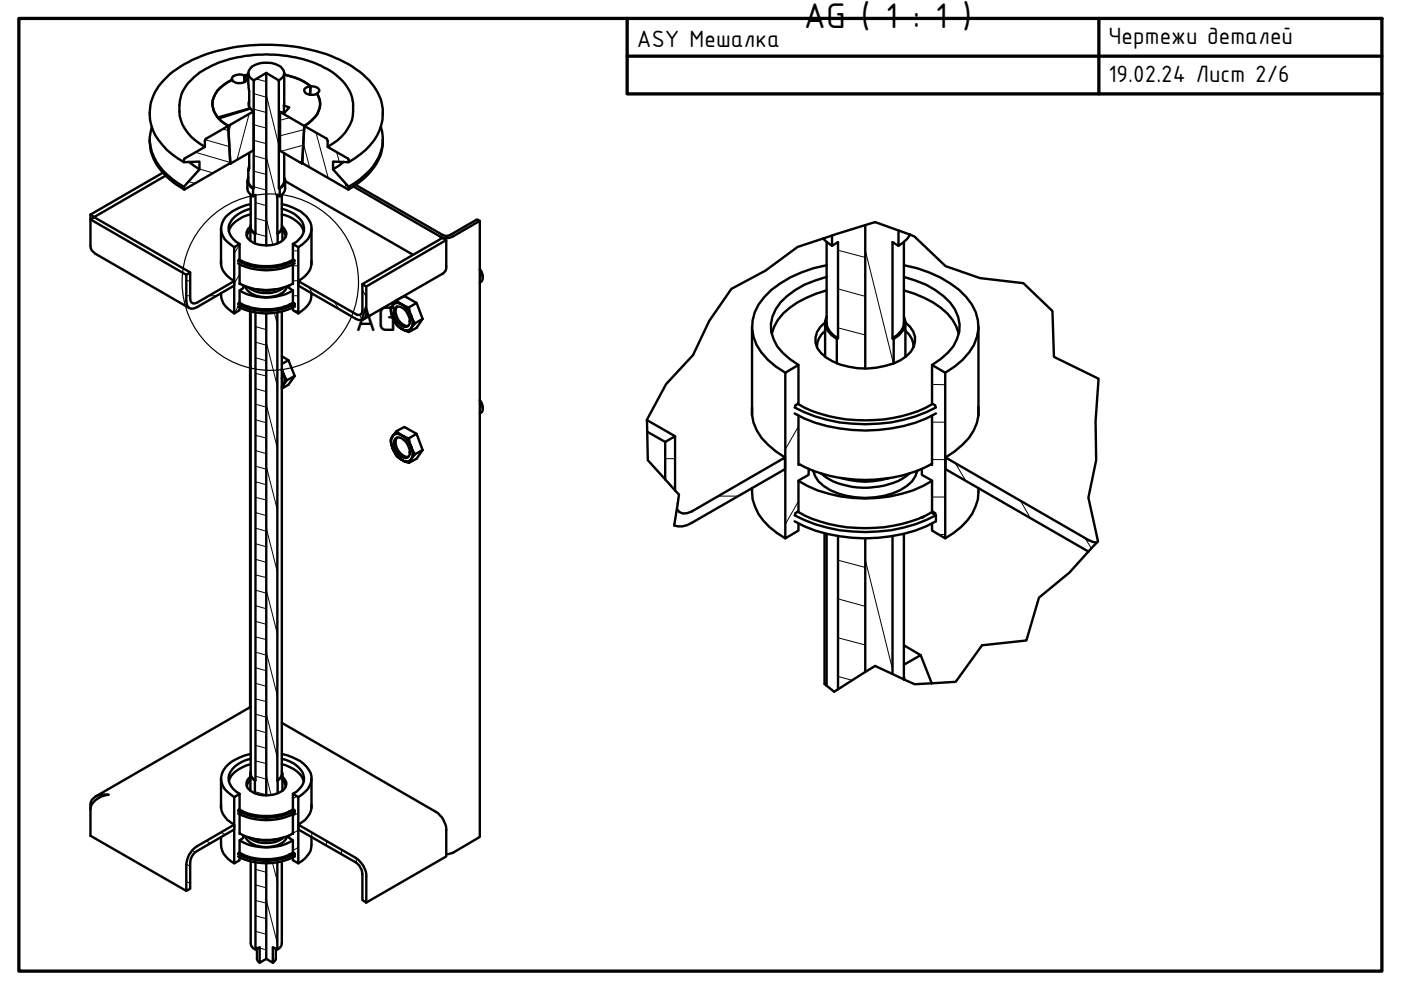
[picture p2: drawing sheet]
<svg xmlns="http://www.w3.org/2000/svg" width="297mm" height="210mm" viewBox="0 0 297 210" stroke-linecap="round" stroke-linejoin="round" font-family="sans-serif">
<defs><g id="words">
<g font-size="8.1">
<text x="170.4" y="5.9">AG ( 1 : 1 )</text>
<text x="75.2" y="70.1">AG</text>
</g>
<g font-size="5.4">
<text x="135" y="9.9">ASY Мешалка</text>
<text x="235" y="9.4">Чертежи деталей</text>
<text x="235" y="17.4">19.02.24 Лист 2/6</text>
</g>
</g></defs>
<!-- layer: Hatch (ISO) -->
<g fill="none" stroke="#000" stroke-width=".21">
<path d="M53.8 19.8l2.7 .8M54.3 16.7l2.2 .6M58.9 16.9l.2 .9M40 38.5l1.4 .4M41.5 32.3l7.3 2.2M42.3 35.8l2.9 .9M43.5 29.6l5.1 1.5M47.2 27.3l1.3 .4M49 26.4l-.5 1.8M52.8 24.1l-2.6 9.8M53.8 39.6l2.7 .7M53.8 36.3l2.7 .7"/>
<path d="M53.8 33l2.7 .8M53.8 29.8l2.7 .7M53.8 26.5l2.7 .6M53.8 23.1l2.7 .7M56.5 33.2l2.3 9.3M56.5 20.1l2.6 10.7M61.5 24.9l-2.1 .6M64.1 34.1l-.7 .2M64.3 30.5l1.4 5M64.3 30.8l-4.8 1.3M64.5 27.5l-5.1 1.3M67 28.1l2.6 9.7"/>
<path d="M71.4 32.3l.5 2M73.1 38.7l.4 1.3M39.5 59.5h.8M50.8 51.9l-1.1 1.9M50.8 58.2l-1.1 1.9M54.1 49.5l2.4 .6M54.2 46.3l2.3 .6M54.2 43l2.3 .6M56.5 46.3l1.3 5.6M62.1 59.5h1.1M62.1 56.4h1.1M62.1 53.2h1.1"/>
<path d="M177.7 53.1l5.8 1.5M183.5 53.1l5.9 24M39.5 62.7h.8M44.3 62.7h1.7M50.5 65l-.8 1.4M54.2 79.2l2.3 .5M54.2 75.9l2.3 .6M54.2 72.6l2.3 .6M54.2 69.3l2.3 .6M55.8 66.4l.7 .2M56.5 72.6l2.3 9.3M58.2 66.3l.6 2.4"/>
<path d="M62.1 62.7h1.1M62.3 65.9h.9M65.5 60.9l.8 1.4M70.9 64l.9 1.5M76.2 66.8l.6 1M76.8 61.5l.9 1.5M166.8 78.8l-.3 .6M177.7 69.5l5.8 1.5M177.7 61.2l5.8 1.6M54.2 98.8l2.3 .7M54.2 95.5l2.3 .7M54.2 92.3l2.3 .6"/>
<path d="M54.2 89l2.3 .6M54.2 85.7l2.3 .6M54.2 82.4l2.3 .6M56.5 98.8l2.3 9.3M56.5 85.7l2.3 9.3M141 97.3h2.1M166 97.3h.4M169.3 90.4l-2.8 4.9M197.6 97.4h2.8M197.6 89.5h2.8M197.6 81.5l2.8 .1M202.6 98.2l2.1 3.7"/>
<path d="M54.2 118.6l2.3 .6M54.2 115.3l2.3 .6M54.2 112l2.3 .6M54.2 108.7l2.3 .6M54.2 105.4l2.3 .6M54.2 102.1l2.3 .7M56.5 111.9l2.3 9.4M152.3 105.2h4.2M169.3 106.3l-2.8 4.9M177.7 118.8l5.8 1.5M183.5 118.7l5.7 23.2M197.6 105.4h2.8"/>
<path d="M199 113.3h1.4M216.3 106.1l2.1 3.7M230.1 114.1l1.3 2.2M54.2 138.3l2.3 .6M54.2 135l2.3 .6M54.2 131.7l2.3 .7M54.2 128.4l2.3 .7M54.2 125.1l2.3 .7M54.2 121.9l2.3 .6M56.5 138.2l2.3 9.3M56.5 125.1l2.3 9.3M177.7 135.2l5.8 1.6"/>
<path d="M177.7 127l5.8 1.6M54.2 158l2.3 .7M54.2 154.7l2.3 .7M54.2 151.4l2.3 .7M54.2 148.2l2.3 .6M54.2 144.9l2.3 .6M54.2 141.6l2.3 .6M56.5 151.4l2.3 9.2M177.7 143.4l3 .8M43.7 178.3l.9 .5M46.9 176.5l.9 .4M51.5 177.1v.6"/>
<path d="M54 167.9l2.5 .6M54.2 164.6l2.3 .6M54.2 161.3l2.3 .6M56.5 164.4l1 4.2M61.5 177.1h-.2M63 168.8l-.9 .5M63.2 179.7l-1.1 .6M63.2 176l-1.1 .7M63.2 172.4l-1.1 .6M66.1 176.5v1M69.2 178.3v1M39.5 186.9l.8 .5"/>
<path d="M39.5 183.2l.8 .5M40.8 180.3l.7 .4M54.2 197.5l2.3 .6M54.2 194.2l2.3 .6M54.2 190.9l2.3 .6M54.2 187.6l2.3 .6M54.2 184.3l2.3 .6M56.5 190.7l2.3 9.3M57.8 183l1 3.9M72.4 180.1v1M75.6 182l-.1 1M54.2 200.8l.7 .1"/>
<path d="M55.1 201l1.4 .4"/>
</g>
<!-- layer: Visible (ISO) -->
<g fill="none" stroke="#000" stroke-width=".51">
<path d="M49.2 16.9a7.1 7.1 0 0 0-4.1 4.4 5.5 5.5 0 0 0 3.3 5.4l-2-1.6 6.7-2.1 .7 .6M49.2 16.9a7.1 7.1 0 0 0-4.1 4.4 4.9 4.9 0 0 0 1.1 3.6l6.8-1.9v.1M51.8 16a2.29 2.29 0 0 0-2.5 .4l-.1 .5M51.8 16a.71 .71 0 0 1 .6 .7 .71 .71 0 0 1-.6 .7l-.4 .2a1.85 1.85 0 0 1-2.2-.7M51.8 16l.1 1.4M52.6 15.5l.2 7.1M52.6 15.8l-.8 .2M53.8 17.1a1.64 1.64 0 0 1-1.1-1.4 1.64 1.64 0 0 1 .7-1.6 6 6 0 0 1 6.1 0 1.62 1.62 0 0 1 .8 1.6 1.62 1.62 0 0 1-1.2 1.4M56.5 15.5l-2.7 1.6v22.8l-.1 .1v1.6l.5-.3-.2 10.3M56.5 15.5v36.5M56.5 15.5l2.6 1.6M59.1 17.1v22.8l.2 .1v1.6l-.5-.3 .1 10.3"/>
<path d="M60.3 15.8l1 .3a11.3 11.3 0 0 1 4.5 2.2M60.3 15.5l-.1 6.9M65.8 18.3a1.98 1.98 0 0 1 1.9 .8v.2l-.5 .5M65.8 18.3a1.37 1.37 0 0 0-1.3 .9 1.55 1.55 0 0 0 1.9 .9l.8-.3M65.8 18.3l-.1 1.8M67.2 19.8a4.2 4.2 0 0 1-1.1 5.7l-1.6 1.2M31.7 29.6a10.2 10.2 0 0 0 3.6 7.8l2.1 1.8 1.7 1M32.2 26.9a9.5 9.5 0 0 0 3.4 10.2l1 .9 2.4 1.6M34.5 36.6l-15.3 8.9M35.1 37.2l-15.1 8.8M39 34.4a14.4 14.4 0 0 1-6.6-6.7 10.3 10.3 0 0 1 3.5-11.9 29.5 29.5 0 0 1 15.8-6 37.4 37.4 0 0 1 22.2 3.8 15.9 15.9 0 0 1 6.5 6.7 9.9 9.9 0 0 1-2.9 11.5l-2.3 1.8-1.3 .8M39.1 33.6l4.3-2.4 .2-1.7 4.8-2.8 .4 7.9-9.7 5.6-.1-.6 3.3-3.7v-1.6l-3.3 .1z"/>
<path d="M40.1 34.3l2.2 1.6M43.4 31.2a9.5 9.5 0 0 1-5.4-7.5 8.4 8.4 0 0 1 3.8-7.9 24.2 24.2 0 0 1 15.5-4.2 23.8 23.8 0 0 1 13.9 4.2 8.6 8.6 0 0 1-.7 14.7l-1 .7M48.4 26.7l5.4-3.1v8.2l-5 2.9zM48.7 34.6l.1 .1M52.5 38.3v1.7a2.06 2.06 0 0 0 1.2 1.6M52.6 36v2.3a1.95 1.95 0 0 0 1.2 1.6M52.6 37.6a1.73 1.73 0 0 0 1.1 2.4M52.8 21.4a1.45 1.45 0 0 0 .2 1.6M52.8 32.4v3.3l-.2 .5 .2-1M59.4 23.7l5.1 3-.4 8-4.7-2.7zM60.2 22.4l1.1 .4-1 1.2-.9-.3M60.2 22.4v1.6"/>
<path d="M60.3 32.5v5.8a1.95 1.95 0 0 1-1.2 1.6M60.3 37.6a1.76 1.76 0 0 1-1 2.4M60.5 38.3v1.7a2.16 2.16 0 0 1-1.2 1.6M60.5 38.4l27.1 15.6M64.2 34.6l-.1 .1M64.5 26.7l4.7 2.7 .3 .5v1.3l4.4 2.6v.6l-3.3-.1v1.6l3.3 3.7v.6l-9.8-5.6zM72.8 34.3l-2.2 1.6M75.4 39.2l18.8 10.7 .6 .1 .6-.2 5.8-3.3 .5 .3-5.7 3.3a3.1 3.1 0 0 1-2.7 0l-18.4-10.6M80.8 26.9a9.7 9.7 0 0 1-3.5 10.2l-1 .9-2.4 1.6M81.2 29.6a11 11 0 0 1-4.9 9l-2.4 1.6M19.2 45.5l.8 .6M19.2 45.5v1l20.3 11.8"/>
<path d="M20 46.1l-.8 .4v5.6a1.89 1.89 0 0 0 1.1 1.7l19.8 11.5M20 46.1l20.3 11.7M39.5 58.3l.8-.5v5.5a.91 .91 0 0 0 .5 .9 .91 .91 0 0 0 1 0l7.9-4.6v1l-7.9 4.5a1.37 1.37 0 0 1-1.6 .2 1.37 1.37 0 0 1-.7-1.4zM46.9 55.3a4.4 4.4 0 0 0 2.8 4.3M46.9 48.5v7.5M50.5 55.9a13.1 13.1 0 0 0 12 0M50.5 55.3a13.6 13.6 0 0 0 12 0M50.5 55.3l.3-.3v-3.3l-1.1 .7v14.1l1.1-.7v-.6M50.7 55a12.4 12.4 0 0 0 11.5 0M50.8 56v4.2h.1M53.1 48.1a1.72 1.72 0 0 0 0 3 6.2 6.2 0 0 0 6.8-.1 1.67 1.67 0 0 0 0-2.9M53.1 48.8a1.61 1.61 0 0 0-.7 1.4"/>
<path d="M53.1 48.2v2.8M53.1 45.4a5.9 5.9 0 0 0-4.6 3.7M53.1 43.3a9.5 9.5 0 0 0-5.7 3.3 3.8 3.8 0 0 0 1.5 5.3l.8 .5M53.1 44.2a6.6 6.6 0 0 0-4.5 3.5 3.6 3.6 0 0 0 2.2 4M53.1 47.7a1.5 1.5 0 0 0 .9 1.9M53.1 41.3v6.9a1.67 1.67 0 0 0 1.1 1.3M59.8 45.4a5.9 5.9 0 0 1 4.6 3.7M59.8 43.3a9.5 9.5 0 0 1 5.7 3.3 3.8 3.8 0 0 1-1.4 5.3l-.9 .5M59.8 44.2a6.3 6.3 0 0 1 4.5 3.5 3.2 3.2 0 0 1-1.4 3.6l-.8 .4M59.8 47.7a1.5 1.5 0 0 1-.9 1.9M59.8 41.3v6.9a1.76 1.76 0 0 1-1 1.3M59.9 48.8l.3 .3 .4 1.1"/>
<path d="M59.9 48.2v2.8M62.1 56l-.1 4.2M62.4 55.3l-.3-.3v-3.3l1.1 .7v14.1l-1.1-.7v-.6M63.2 59.6l12.2 7a.85 .85 0 0 0 1 .1 .85 .85 0 0 0 .4-.9v-5.6l.9 .5v5.6a1.37 1.37 0 0 1-.7 1.4 1.37 1.37 0 0 1-1.6-.1l-12.2-7zM66 55.3a4.4 4.4 0 0 1-2.8 4.3M66 48.5v7.5M94.6 50.9v5.6a1.44 1.44 0 0 1-.6 1.4l-17 9.8M101.7 57.2l.5 .8a1.32 1.32 0 0 1-.5 1.9M101.7 57.1l.5 .7 .2 1.1M101.7 46.8v130.7l-5.7 3.3-1.4 .3M174.5 50.6l1.9 1.5M175.3 56.2a23.4 23.4 0 0 0-13.2 6.8 8.8 8.8 0 0 0-.7 11.7l1.4 1.6 1.7 1.4 2 1.3"/>
<path d="M175.3 58.7a19 19 0 0 0-9.8 5.4 7.4 7.4 0 0 0 .5 10.7l1.5 1.4 1.8 1.2M175.3 51.3v17.1a4.1 4.1 0 0 0 2.4 3.3M176.4 52.1l1.3-.8v20.4l-.3 .2v5.2M176.4 49.9v2.2M183.5 47.7v30.4M190.5 52.1l-1.3-.8v20.4l.3 .2v5.2M190.5 48.9v3.2M191.6 56.2a23.4 23.4 0 0 1 13.3 6.8 8.8 8.8 0 0 1 .6 11.7l-1.4 1.6-1.7 1.4-2 1.3M191.6 58.7a19 19 0 0 1 9.8 5.4 7.4 7.4 0 0 1-.5 10.7l-1.5 1.4-1.8 1.2M191.6 51.3v17.1a4.1 4.1 0 0 1-2.4 3.3M193 49.8l-.7 .8-1.8 1.5M46.9 62.2a4.3 4.3 0 0 0 2.1 3.7l.7 .6"/>
<path d="M50.5 64.5a13.6 13.6 0 0 0 12 0M50.7 64.2a12.4 12.4 0 0 0 11.5 0M50.8 60.1a12.1 12.1 0 0 0 11.3 0M50.8 61.6a11.2 11.2 0 0 0 11.3 0M51.6 60.6v.5l-.8 .5v2.6l-.3 .2M52.1 60.7a3.6 3.6 0 0 0 3.5 2.3 5.1 5.1 0 0 0 5.1-1.8l.2-.5M52.7 60.9a6.4 6.4 0 0 0 7.5 0M53 66v84M53.1 66.1v98a1.67 1.67 0 0 0 1.1 1.4M54.2 66.3v99.2h-.2v2.7M54.4 61.3a6.7 6.7 0 0 0 4.1 0M56.5 66.5v102.1"/>
<path d="M58.8 66.3l.1 101.9M59.8 75.5l1.4 .9 1.3 3.3M59.8 78.2l.2 .9-.2-.6M59.8 66.1v98a1.76 1.76 0 0 1-1 1.4M60 79.1l.8 1.5-.8 1.1a2.59 2.59 0 0 0 0-2.6zM61.2 76.4l-1.4 .8M61.3 60.6v.5l.8 .5v2.6l.3 .2M61.5 64.6l-.3 .1M62 64.2l.5 .3M62.5 64.5v.5a13.1 13.1 0 0 1-12 0M62.5 79.7l-1.3 1.9-1.4 .8M62.5 79.7l-1.7 .9"/>
<path d="M66 62.2a3.9 3.9 0 0 1-2.1 3.7l-.7 .6M76.8 60.2l17-9.7 .8 .4-16.9 9.8M83.2 64.7a2.52 2.52 0 0 0 0 2.6l-.2-.8a1.37 1.37 0 0 1 .2-1.8zM83.2 67.3l.3 .6a4.5 4.5 0 0 0 1.7 1.9l-1.1-.9zM83.8 65.2a1.72 1.72 0 0 1 2.3 .8 2.68 2.68 0 0 1 .6 2.9 1.1 1.1 0 0 1-1.8 0 3 3 0 0 1-1.1-3.7zM84.1 63.7l1.6-.9 2.6 1.4 1.3 3.4M84.1 63.7l1.1 .9a1.4 1.4 0 0 0-2 .1zM84.2 65a3.1 3.1 0 0 0 1.6 4l.8 .1M85.2 64.6l1.5 .6 .5 1.8-.6-1.2zM85.2 69.8a1.4 1.4 0 0 0 2-.2l-.5 .8zM87.2 67l.8 1.6-.8 1a3.1 3.1 0 0 0 0-2.6zM88.3 64.2l-1.6 1"/>
<path d="M89.6 67.6l-1.3 1.9-1.6 .9M89.6 67.6l-1.6 1M159.4 69.3v18.8M174.9 68.4a4.3 4.3 0 0 0 .2 7.4 15.8 15.8 0 0 0 17.1-.3 4.3 4.3 0 0 0-.2-7.1M174.9 70.1a4.2 4.2 0 0 0-1.7 3.5M174.9 68.4v7.3M175.3 61.6a18.2 18.2 0 0 0-10.4 6.3l-.8 1.4-.5 1.4M175.3 67.1a3.3 3.3 0 0 0 1 4l1.1 .8M191.6 61.6a18.2 18.2 0 0 1 10.4 6.3l.8 1.4 .5 1.4M191.6 67.1a3.3 3.3 0 0 1-1 4l-1.1 .8M192 70.1a4.2 4.2 0 0 1 1.7 3.5M192 68.4v7.3"/>
<path d="M207.5 69.3v18.8M59.8 82l.2-.3-.2 .4M83.2 92.5a2.52 2.52 0 0 0 0 2.6l-.2-.8a1.41 1.41 0 0 1 .2-1.8zM83.2 95.1l.3 .6a4.5 4.5 0 0 0 1.7 1.8 3.5 3.5 0 0 1-2-2.4zM83.8 93a1.3 1.3 0 0 1 1.9 .4l.4 .4a2.76 2.76 0 0 1 .6 2.9 1.49 1.49 0 0 1-2.2-.4l-.4-.5a2.36 2.36 0 0 1-.3-2.8zM84.1 91.4l1.6-.9 2.6 1.5 1.3 3.4M84.1 91.4l1.1 .9a1.4 1.4 0 0 0-2 .2zM84.2 92.7a2.94 2.94 0 0 0 2.4 4.2M85.2 92.3l1.5 .6 .5 1.8-.6-1.1zM85.2 97.5a1.47 1.47 0 0 0 2-.1l-.5 .7zM87.2 94.7l.8 1.6-.8 1.1a3.3 3.3 0 0 0 0-2.7zM88.3 92l-1.6 .9"/>
<path d="M89.6 95.4l-1.3 1.9-1.6 .8M89.6 95.4l-1.6 .9M101.7 84.9l.5 .9a1.22 1.22 0 0 1-.5 1.9M101.7 84.8l.5 .8 .2 1M137.2 89.1l5.9 3.4M137.2 91.5l3.8 2.2M159.4 86.3a9.3 9.3 0 0 0 3.5 8l1.6 1.4 1.9 1.3M168.5 87.7a33.1 33.1 0 0 0 23.1 2.6l2.5-.7 2.2-.9 2.1-1M168.5 86.4a33.4 33.4 0 0 0 29.9 0M168.6 86.3v-.3l.7-.4v-8.2l-2.8 1.6v35.1l2.8-1.6v-1.5M169.2 85.6a30.4 30.4 0 0 0 20.2 3 25.7 25.7 0 0 0 8.3-3M169.3 98.3a31 31 0 0 0 28.3 0"/>
<path d="M169.3 88.1v10.5l.2-.1M171.4 99.4v1.3l-2.1 1.2v6.5l-.7 .4v.3M172.4 99.8a6.1 6.1 0 0 0 3.6 4.1 17 17 0 0 0 16.3-.9l1.1-.9 .7-1.1 .4-1.2M195.5 99.4v1.3l2.1 1.2v6.5l.7 .4v.3M197.6 88.1v10.5l-.2-.1M198.3 86.3v-.3l-.7-.4v-8.2l2.8 1.6v35.1l-2.8-1.6v-1.5M207.5 86.3a9.3 9.3 0 0 1-3.5 8l-1.6 1.4-1.9 1.3M141 101.6v-7.9l2.1-1.2v11.5M143.5 107.9a2.1 2.1 0 0 0 3.2 .5l19.7-11.4v2.5l-19.7 11.3a4.2 4.2 0 0 1-3.8 .6M159.4 103.5a10.7 10.7 0 0 0 5.3 9.5l1.8 1.1M168.5 109.3a33.4 33.4 0 0 0 29.9 0M169.2 108.5a30.4 30.4 0 0 0 20.2 3 25.7 25.7 0 0 0 8.3-3"/>
<path d="M169.3 102a28.4 28.4 0 0 0 21.9 2.7l2.3-.7 2.2-1 1.9-1M174.1 100.4a14.8 14.8 0 0 0 10 3 15.7 15.7 0 0 0 8.1-2.5l.6-.5M174.8 113.1v31.9M175.3 113.2v32.2M177.7 113.6v32.5M178.4 101.4a17.3 17.3 0 0 0 10.1 0M183.5 114.1v28.4M189.2 113.6v29.3M191.6 113.2v30.9M196 109.4l-.7 .4M197.5 108.7l.9 .6M198.4 109.3v1.2a33.1 33.1 0 0 1-23.1 2.7l-2.5-.7-2.2-.9-2.1-1.1"/>
<path d="M207.5 103.5a10.7 10.7 0 0 1-5.3 9.5l-1.8 1.1M232.5 115l-.8-.1-.9-.4-30.3-17.5v2.5l30.3 17.4M191.6 136.8l3.6 2.1M53.1 159.9a7.9 7.9 0 0 0-6 4 3.7 3.7 0 0 0 1.8 4.5l.8 .6M53.1 150l-32.8 18.9M59.8 159.9a9.2 9.2 0 0 1 5.7 3.3 3.8 3.8 0 0 1-1.4 5.2l-.9 .6M59.8 153.3l32.6 18.8a4.8 4.8 0 0 1 2.2 3.9v5.6l-16.9 9.8M191.6 140.9l3.6-2 2.3 6M191.6 143.6l.2 .5M19.2 171.6a4 4 0 0 1 3.7-3.1 3.1 3.1 0 0 0-3.7 1.6v7.1l20.3 11.7M46.9 177.5a4.9 4.9 0 0 0 2.8 5.5M46.9 170.6a4.4 4.4 0 0 0 2.8 4.3"/>
<path d="M46.9 165.1v6.2M50.5 171.9a13.1 13.1 0 0 0 12 0M50.5 171.9l.3-.3v-3.3l-1.1 .7v14l1.1-.6v-.6M50.7 171.6a12.4 12.4 0 0 0 11.5 0M50.8 176.7a12.1 12.1 0 0 0 11.3 0M50.8 178.2a11.2 11.2 0 0 0 11.3 0M50.8 172.6v4.2h.1M51.6 177.1v.5l-.8 .6v2.6l-.3 .2M52.1 177.3a3.6 3.6 0 0 0 3.5 2.2 5.1 5.1 0 0 0 5.1-1.7l.2-.5M52.7 177.5a6.3 6.3 0 0 0 7.5 0M53.1 164.7a1.72 1.72 0 0 0 0 3 6.1 6.1 0 0 0 7.2-.5 1.68 1.68 0 0 0-.4-2.5M53.1 165.5a1.43 1.43 0 0 0-.7 1.3"/>
<path d="M53.1 164.1v3.6M53.1 162a5.9 5.9 0 0 0-4.6 3.6M53.1 160.9a5.5 5.5 0 0 0-4.6 4 4 4 0 0 0 2.3 3.4M53.1 163.5a1.47 1.47 0 0 0 .9 2M54.4 178l1.4 .2h1.3l1.4-.2M59.8 162a5.9 5.9 0 0 1 4.6 3.6M59.8 160.9a6 6 0 0 1 4.5 3.3 3.2 3.2 0 0 1-1.4 3.7l-.8 .4M59.8 163.5a1.47 1.47 0 0 1-.9 2M59.9 165.5l.5 .6 .2 .7M59.9 164.1v3.6M61.3 177.1v.5l.8 .6v2.6l.3 .2M61.5 172l-.3 .1"/>
<path d="M62 171.7l.5 .2M62.1 172.6l-.1 4.2M62.4 171.9v-.2l-.3-.1v-3.3l1.1 .7v14l-1.1-.6v-.6M62.5 171.9v.5a13.1 13.1 0 0 1-12 0M63.2 174.9l12.2 7a4.8 4.8 0 0 1 2.3 3.9v5.6l-.9-.5v-5.6a3.5 3.5 0 0 0-1.4-2.4l-12.2-7zM66 177.5a4.9 4.9 0 0 1-.9 4l-.5 .6-1.4 .9M66 170.6a4.4 4.4 0 0 1-2.8 4.3M66 165.1v6.2M40.9 180.1l.9-.7 7.9-4.5v1l-7.9 4.5a3.1 3.1 0 0 0-1.5 2.5v5.5l-.8 .5v-5.5l.2-1.1a4.6 4.6 0 0 1 1.2-2.2zM50.5 181.1a13.1 13.1 0 0 0 12 0M50.7 180.8a12.4 12.4 0 0 0 11.5 0M53.1 182.7v17.3a1.47 1.47 0 0 0 1.1 1.3"/>
<path d="M54.2 182.9v18.4l.9-.5v3.3l1.4-.8M56.5 183v20.3M58.8 182.9v18.4l-1-.5v3.3l-1.3-.8M59.8 182.7v17.3a1.53 1.53 0 0 1-1 1.3M61.5 181.1l-.3 .2M62 180.8l.5 .3M62.5 181.1v.5a13.1 13.1 0 0 1-12 0M54.5 201.2v2.1l.2 .6 .4 .2M58.5 201.2v2.1l-.7 .8"/>
</g>
<g fill="#000">
<circle cx="61.3" cy="64.7" r=".25"/>
<circle cx="195.5" cy="109.7" r=".25"/>
<circle cx="22.9" cy="168.5" r=".25"/>
<circle cx="61.3" cy="172.1" r=".25"/>
<circle cx="61.3" cy="181.3" r=".25"/>
</g>
<!-- layer: Break Line (ISO) -->
<path d="M142.9 111.4l1.1-6.5-6.6-7.3-.2-8.6 4-7.6 5.7-6.1 3.5-7.3 4.7-6.8 7.2-3.8 6.8-5 16.4-5.3 8.4 3 6.6 6.3 7.3 2.6 9.2 1 6.1 5.9 .4 9.8 9.4 4.6-.6 9 .1 8.3-1.6 7.9 2 9.3-6 6.6-6.5 5.3-2.7 9.1-9.4 1-5.6 7.8-8.7 .5-8.4-3.9-8.7 5.5-2-1.7" fill="none" stroke="#000" stroke-width=".51"/>
<!-- layer: Detail Boundary (ISO) -->
<circle cx="57.3" cy="59.8" r="18.7" fill="none" stroke="#000" stroke-width=".25"/>
<!-- layer: Border (ISO) -->
<path d="M4 3.9h289v202h-289zM133 3.9v16h160M133 11.9h160M233 3.9v16" fill="none" stroke="#000" stroke-width=".7"/>
<use href="#words"/>
</svg>
